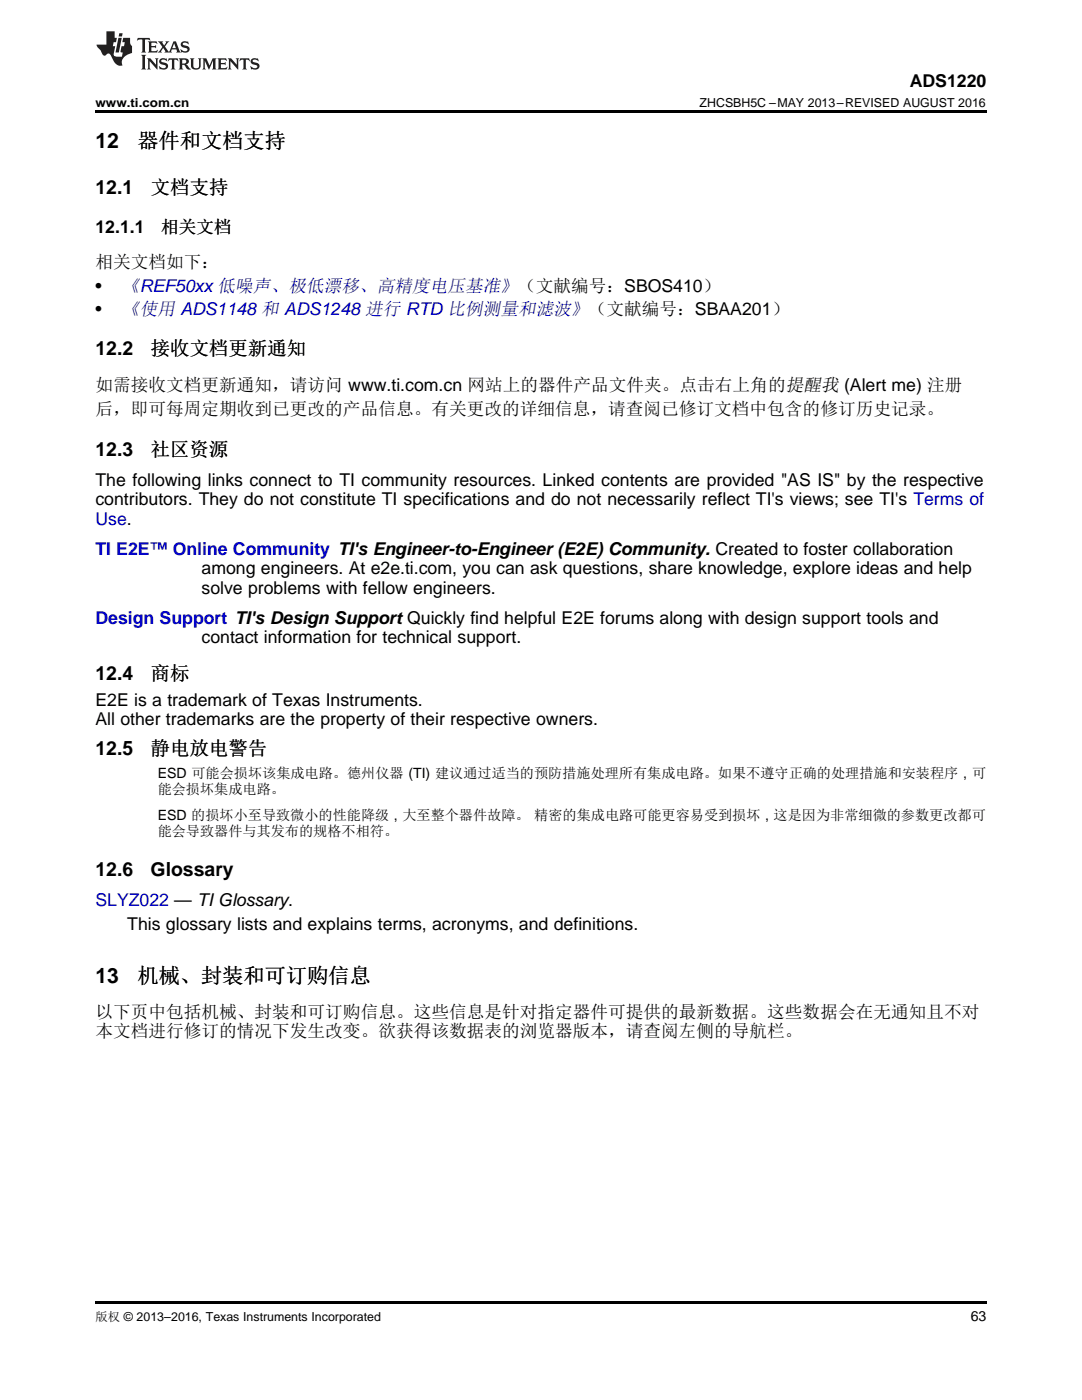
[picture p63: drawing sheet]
<svg xmlns="http://www.w3.org/2000/svg" width="216mm" height="279mm" viewBox="0 0 216 279" stroke-linecap="round" stroke-linejoin="round" font-family="sans-serif">
<defs><g id="words">
<g font-size="4.2">
<text x="19" y="29.6">12</text>
<text x="27.4" y="29.6">器件和文档支持</text>
<text x="19" y="196.1">13</text>
<text x="27.4" y="196.1">机械、封装和可订购信息</text>
</g>
<g font-size="3.9">
<text x="19" y="38.8">12.1</text>
<text x="30.1" y="38.8">文档支持</text>
<text x="19" y="70.9">12.2</text>
<text x="30.1" y="70.9">接收文档更新通知</text>
<text x="19" y="91">12.3</text>
<text x="30.1" y="91">社区资源</text>
<text x="19" y="135.7">12.4</text>
<text x="30.1" y="135.7">商标</text>
<text x="19" y="150.7">12.5</text>
<text x="30.1" y="150.7">静电放电警告</text>
<text x="19" y="174.9">12.6</text>
<text x="30.1" y="174.9">Glossary</text>
</g>
<g font-size="3.6" fill="#0000c8">
<text x="24.3" y="58.2">《REF50xx 低噪声、极低漂移、高精度电压基准》（文献编号：SBOS410）</text>
<text x="24.3" y="62.9">《使用 ADS1148 和 ADS1248 进行 RTD 比例测量和滤波》（文献编号：SBAA201）</text>
</g>
<g font-size="3.5">
<text x="181.5" y="17.3">ADS1220</text>
<text x="19" y="46.5">12.1.1</text>
<text x="32.1" y="46.5">相关文档</text>
<text x="19" y="53.6">相关文档如下：</text>
<text x="19" y="58.2">•</text>
<text x="19" y="62.9">•</text>
<text x="19" y="78">如需接收文档更新通知，请访问 www.ti.com.cn 网站上的器件产品文件夹。点击右上角的提醒我 (Alert me) 注册</text>
<text x="19" y="82.9">后，即可每周定期收到已更改的产品信息。有关更改的详细信息，请查阅已修订文档中包含的修订历史记录。</text>
<text x="19" y="96.9">The following links connect to TI community resources. Linked contents are provided &quot;AS IS&quot; by the respective</text>
<text x="19" y="100.8">contributors. They do not constitute TI specifications and do not necessarily reflect TI's views; see TI's Terms of</text>
<text x="40.2" y="114.6">among engineers. At e2e.ti.com, you can ask questions, share knowledge, explore ideas and help</text>
<text x="40.2" y="118.5">solve problems with fellow engineers.</text>
<text x="40.2" y="128.3">contact information for technical support.</text>
<text x="19" y="140.9">E2E is a trademark of Texas Instruments.</text>
<text x="19" y="144.8">All other trademarks are the property of their respective owners.</text>
<text x="25.4" y="185.6">This glossary lists and explains terms, acronyms, and definitions.</text>
<text x="19" y="203.2">以下页中包括机械、封装和可订购信息。这些信息是针对指定器件可提供的最新数据。这些数据会在无通知且不对</text>
<text x="19" y="207">本文档进行修订的情况下发生改变。欲获得该数据表的浏览器版本，请查阅左侧的导航栏。</text>
</g>
<g font-size="3.5" fill="#0000c8">
<text x="19" y="104.7">Use.</text>
<text x="19" y="110.7">TI E2E™ Online Community TI's Engineer-to-Engineer (E2E) Community. Created to foster collaboration</text>
<text x="19" y="124.5">Design Support TI's Design Support Quickly find helpful E2E forums along with design support tools and</text>
<text x="19" y="180.9">SLYZ022 — TI Glossary.</text>
</g>
<g font-size="2.8">
<text x="31.5" y="155.2">ESD 可能会损坏该集成电路。德州仪器 (TI) 建议通过适当的预防措施处理所有集成电路。如果不遵守正确的处理措施和安装程序 , 可</text>
<text x="31.5" y="158.4">能会损坏集成电路。</text>
<text x="31.5" y="163.7">ESD 的损坏小至导致微小的性能降级 , 大至整个器件故障。 精密的集成电路可能更容易受到损坏 , 这是因为非常细微的参数更改都可</text>
<text x="31.5" y="166.8">能会导致器件与其发布的规格不相符。</text>
<text x="193.7" y="263.6">63</text>
</g>
<g font-size="2.5">
<text x="19" y="21.4">www.ti.com.cn</text>
<text x="139.6" y="21.4">ZHCSBH5C –MAY 2013–REVISED AUGUST 2016</text>
<text x="19" y="263.6">版权 © 2013–2016, Texas Instruments Incorporated</text>
</g>
</g></defs>
<path d="M19 22h177.8v.5h-177.8zM19 259.7h177.8v.5h-177.8z" fill="#000"/>
<g fill="#231f20">
<path d="M27.5 7.6l-.1 .5 .4-.2h.6v.1v2.1l-.2 .4h1l-.3-.4v-2.1l.1-.1h.5l.5 .2-.2-.5zM29.5 8.3l.2 .3v1.5l-.2 .4h1.8l.2-.6a1.04 1.04 0 0 1-1.3 .2v-.7h.6l.3 .2v-.6l-.3 .2h-.6v-.6l.8-.1 .4 .3-.2-.5zM31.5 8.3l.9 1.1-.9 1.1h.8l-.2-.2 .5-.7 .4 .7-.2 .2h1.5l-.1-.2 .1-.4h.9l.1 .4-.2 .2h1l-.3-.3-.7-1.9h-.5l-.9 2-.8-1 .9-1h-.8l.1 .3-.3 .5-.4-.6 .2-.2zM34.7 8.6l.4 1h-.7zM36.3 8.4a.63 .63 0 0 0-.2 .7 .63 .63 0 0 0 .6 .4l.6 .2 .1 .2a.75 .75 0 0 1-.7 .4 .75 .75 0 0 1-.6-.5l.1 .7 .1-.1a1.11 1.11 0 0 0 1.5-.6 1.13 1.13 0 0 0-1.2-.8l-.1-.4a1.04 1.04 0 0 1 1.2 .2l-.2-.5-.1 .1-.5-.2zM28.2 10.9l.2 .4v2.2l-.2 .4h1l-.3-.4v-2.2l.3-.4zM29.3 11.6l.3 .4v1.5l-.3 .4h.8l-.2-.4v-1.3l1.5 1.7v-1.9l.2-.4h-.7l.2 .4v.9l-1.1-1.3zM32 11.8a.62 .62 0 0 0-.2 .7 .62 .62 0 0 0 .6 .4l.6 .1 .1 .3a.76 .76 0 0 1-.7 .3 .76 .76 0 0 1-.6-.4l.1 .7 .1-.1a1.11 1.11 0 0 0 1.5-.6 1.13 1.13 0 0 0-1.2-.8l-.1-.4a1.04 1.04 0 0 1 1.2 .2l-.2-.6-.1 .1-.5-.1zM33.7 11.6l-.2 .6a.61 .61 0 0 1 .8-.3v1.6l-.2 .4h.9l-.2-.4v-1.6a.63 .63 0 0 1 .8 .3l-.2-.6zM35.6 11.6l.3 .4v1.5l-.3 .4h1l-.2-.2v-.8l.5 .2a.76 .76 0 0 0 1.2 .7l-1-1a.58 .58 0 0 0 .6-.5 .58 .58 0 0 0-.5-.6zM36.4 11.9h.1a.45 .45 0 0 1 .5 .1 .45 .45 0 0 1 .1 .5l-.7 .2zM37.9 11.6l.2 .2a2.17 2.17 0 0 0 .3 1.9 .99 .99 0 0 0 1.6-.6v-1.1l.2-.4h-.7l.2 .2a1.92 1.92 0 0 1-.2 1.8 .6 .6 0 0 1-.9-.5v-1.1l.2-.4zM40.4 11.6l.2 .4v1.5l-.2 .4h.7l-.2-.4v-1.4l.8 1.8 .8-1.8v1.4l-.2 .4h.9l-.2-.4v-1.5l.2-.4h-.8l-.6 1.5-.6-1.5zM43.4 11.6l.2 .4v1.5l-.2 .4h1.8l.2-.6a1.04 1.04 0 0 1-1.3 .1v-.6h.5l.4 .2v-.6l-.4 .2h-.5v-.7h.8l.3 .3-.1-.6zM45.5 11.6l.2 .4v1.5l-.2 .4h.7l-.2-.4v-1.3l1.5 1.7v-1.9l.2-.4h-.7l.2 .4v.9l-1.1-1.3zM47.9 11.6l-.1 .6a.61 .61 0 0 1 .8-.3v1.6l-.3 .4h1l-.3-.4 .1-1.6a.63 .63 0 0 1 .7 .3l-.1-.6zM50.2 11.8a.62 .62 0 0 0-.2 .7 .62 .62 0 0 0 .6 .4l.6 .1 .2 .3a.76 .76 0 0 1-.8 .3 .76 .76 0 0 1-.6-.4l.1 .7 .2-.1a1.11 1.11 0 0 0 1.5-.6 1.13 1.13 0 0 0-1.3-.8l-.1-.4a1.04 1.04 0 0 1 1.2 .2l-.1-.6-.2 .1-.5-.1z"/>
<path d="M21.2 6.3v2.6h-1.9l.1 .4 .7 .9a.91 .91 0 0 0 1 .8 .56 .56 0 0 1 .5-.3 .56 .56 0 0 1 .5 .3l.4 .8a1.53 1.53 0 0 0 1.9 1.2 1.54 1.54 0 0 1 1-2.1l.9-.3v-1.4a1.52 1.52 0 0 1-.3-1.6h-1.4l-.2 .8h.5l-.2 .8h-.4l-.2 1v.2l.4 .1-.2 .8a1.93 1.93 0 0 1-1.6-.3l.3-1.8h-.5l.2-.8h.4l.2-.8h-.4v-1.3zM23.6 7.6l-.6 2.9h.7l.6-2.9zM23.8 6.6l-.1 .7h.6l.2-.7z"/>
</g>
<use href="#words"/>
</svg>
